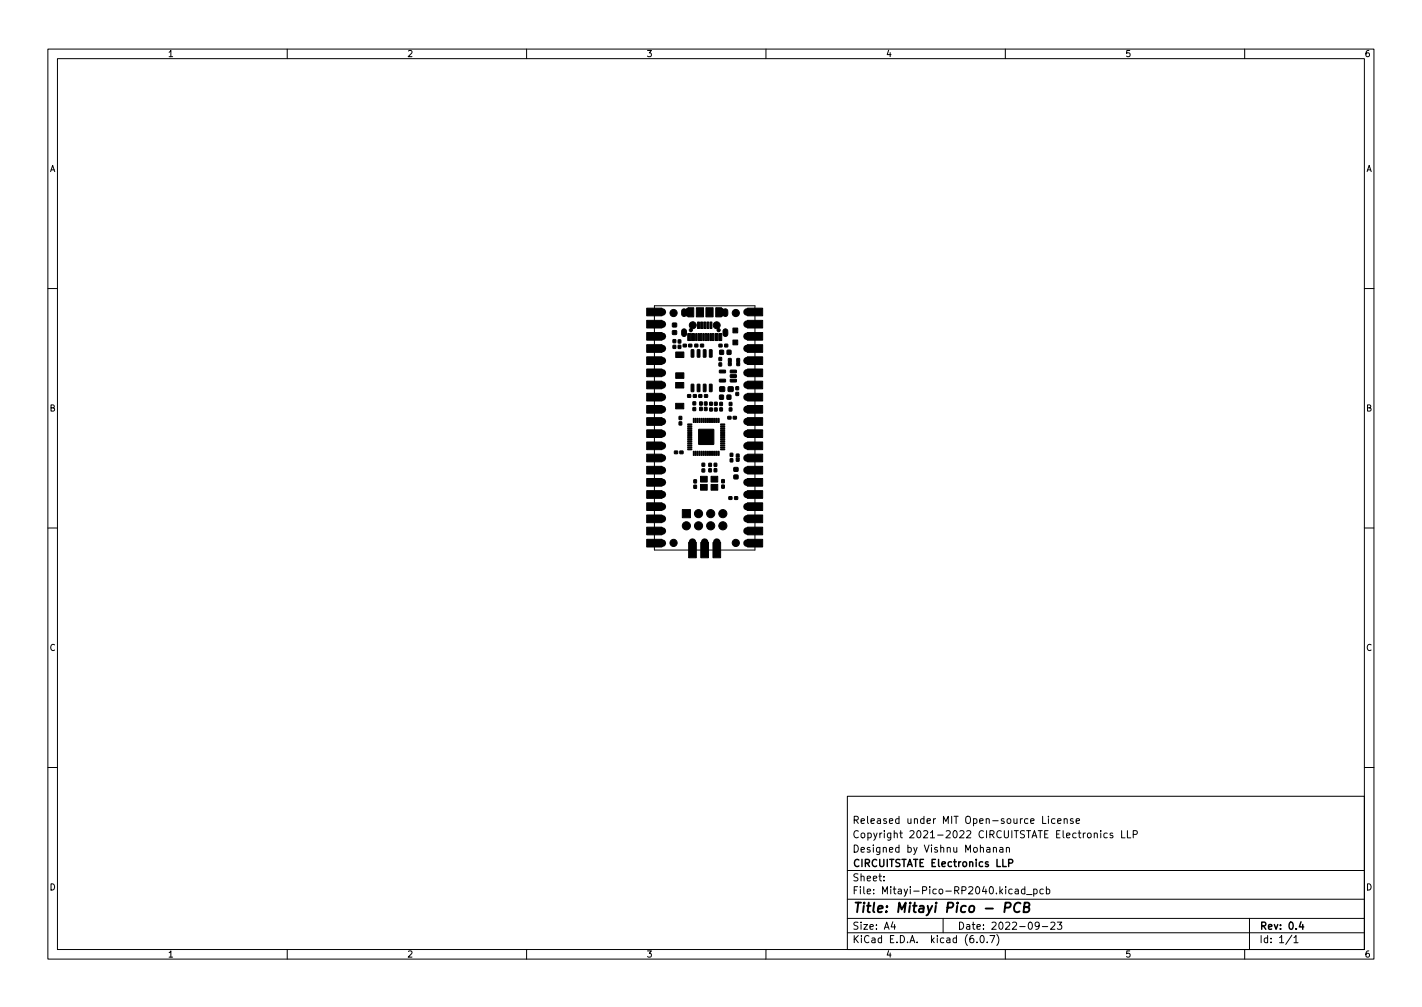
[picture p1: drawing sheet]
<svg xmlns="http://www.w3.org/2000/svg" width="297mm" height="210mm" viewBox="0 0 297 210" stroke-linecap="round" stroke-linejoin="round" font-family="sans-serif">
<defs><g id="words">
<text font-size="2.8" x="178" y="190.6">Title: Mitayi Pico - PCB</text>
<g font-size="2.1">
<text x="178" y="172">Released under MIT Open-source License</text>
<text x="178" y="178">Designed by Vishnu Mohanan</text>
<text x="178" y="175">Copyright 2021-2022 CIRCUITSTATE Electronics LLP</text>
<text x="178" y="184">Sheet:</text>
<text x="178" y="181">CIRCUITSTATE Electronics LLP</text>
<text x="178" y="186.7">File: Mitayi-Pico-RP2040.kicad_pcb</text>
<text x="178" y="196.9">KiCad E.D.A. kicad (6.0.7)</text>
<text x="178" y="194.1">Size: A4</text>
<text x="200" y="194.1">Date: 2022-09-23</text>
<text x="263" y="194.1">Rev: 0.4</text>
<text x="263" y="196.9">Id: 1/1</text>
</g>
<g font-size="1.8">
<text x="35" y="11.9">1</text>
<text x="85" y="11.9">2</text>
<text x="135" y="11.9">3</text>
<text x="185" y="11.9">4</text>
<text x="235" y="11.9">5</text>
<text x="285" y="11.9">6</text>
<text x="10.3" y="35.9">A</text>
<text x="285.3" y="35.9">A</text>
<text x="10.3" y="85.9">B</text>
<text x="285.3" y="85.9">B</text>
<text x="10.3" y="135.9">C</text>
<text x="285.3" y="135.9">C</text>
<text x="10.3" y="185.9">D</text>
<text x="285.3" y="185.9">D</text>
<text x="35" y="199.9">1</text>
<text x="85" y="199.9">2</text>
<text x="135" y="199.9">3</text>
<text x="185" y="199.9">4</text>
<text x="235" y="199.9">5</text>
<text x="285" y="199.9">6</text>
</g>
</g></defs>
<g fill="none" stroke="#000" stroke-width=".21">
<path d="M10 10.2h277v190.1h-277zM12 12.2h273v186.1h-273zM60 10.2v2M110 10.2v2M160 10.2v2M210 10.2v2M260 10.2v2M10 60.2h2M136.7 63.8h21v51h-21zM285 60.2h2M10 110.2h2M285 110.2h2"/>
<path d="M10 160.2h2M177 166.3h108v32h-108zM206.1 177h.6l.1 .9M206.8 177.3l-.5 .1-.2 .2 .2 .3h.5M207.5 177.1l.2-.2 .4 .1v.9M207.5 176.9v1M208.9 177h.5l.1 .9M209.5 177.3l-.5 .1-.2 .2 .2 .3h.5M210.2 177.1l.2-.2 .4 .1 .1 .9M210.2 176.9v1M217.8 170.4v1.5h.7M219 170.4v.2"/>
<path d="M219 170.9v1M220.4 171l-.5-.1-.3 .3 .2 .7h.6M220.9 171.4l.7-.1v-.3l-.5-.1-.2 .2 .1 .8h.6M222.3 171.1l.2-.2 .4 .1v.9M222.3 170.9v1M224.1 171l-.3-.1-.2 .2v.3l.5 .1v.4h-.5M224.8 171.4l.7-.1-.1-.3-.4-.1-.2 .2 .1 .8h.5M228.6 174.1l.2-.2 .3 .1 .1 .9M229.9 173.4v.2M229.9 173.9v1M231.3 174l-.4-.1-.3 .3 .1 .7h.6M232.4 174l-.3-.1-.2 .2v.3l.5 .1v.4h-.5"/>
<path d="M234.3 173.4v1.5h.7M235.5 173.4v1.5h.7M236.7 174.2l.7-.1 .2-.2-.1-.3-.8-.2v1.5M285 160.2h2M60 198.3v2M110 198.3v2M160 198.3v2M177 194.8h108M177 191.8h108M177 187.8h108M177 181.8h108M184.6 183.8v.1"/>
<path d="M184.6 183v.1M186.5 192.5l-.4 1h1M186.9 193v1M197 191.8v3M204.1 196.7v.1M204.9 195.4l.2-.1a.8 .8 0 0 1 .5 .8 .8 .8 0 0 1-.5 .7 1 1 0 0 1-.2-1.4zM206.2 196.7v.1M206.8 195.3h1l-.7 1.5M208.2 195.1a1.72 1.72 0 0 1 0 2.3M210 198.3v2M212.1 185.7h.5l.1 .9M212.7 186l-.5 .1-.2 .2 .2 .3h.5"/>
<path d="M214.1 185.7l-.5-.1-.2 .3 .1 .7h.6M214.1 185.1v1.5M214.4 186.8h1.2M215.9 185.7l.5-.1 .2 .3-.1 .7h-.6M215.9 185.6v1.5M217.1 193.2l-.3 .3-.4-.1-.2-.2 .2-.6 .4-.1 .2 .2a.99 .99 0 0 1-.4 1.3h-.2M217.7 193.5h1.2M217.9 185.7l-.4-.1-.3 .3 .2 .7h.5M218.6 185.7l.4-.1 .3 .3-.2 .7h-.5M218.6 185.1v1.5M219.5 192.7l.6-.2 .3 .5-1 1h1M220.9 192.5h.9l-.5 .6 .4 .1v.7l-.2 .1-.6-.1"/>
<path d="M260 198.3v2M261 191.8v6.5M269.9 195.3l-1.3 1.9M270.3 195.8l.4-.5v1.5M270.3 196.8h.8"/>
</g>
<path d="M210.7 180.2l.7-.1 .2-.2-.1-.3-.8-.2v1.5M271.8 192.5l-.4 1h.9M272.1 193v1" fill="none" stroke="#000" stroke-width=".3"/>
<path d="M209.9 189.5h.8l.3-.2a.51 .51 0 0 0-.2-.8h-.8l-.2 2M213.2 188.7a.88 .88 0 0 0-1-.1 .88 .88 0 0 0-.4 1 .69 .69 0 0 0 .3 .8 .69 .69 0 0 0 .9-.1M213.9 189.4h.7l.3-.2 .1-.4-.1-.2-.9-.1-.2 2h.8l.3-.2a.53 .53 0 0 0 0-.8l-.3-.1" fill="none" stroke="#000" stroke-width=".4"/>
<g fill="#000" stroke="#000" stroke-width=".21">
<path d="M135.1 64.3h3.2v1.6h-3.2zM135.1 66.9h3.2v1.6h-3.2zM135.1 69.4h3.2v1.6h-3.2zM135.1 72h3.2v1.6h-3.2zM135.1 74.5h3.2v1.6h-3.2zM135.1 77h3.2v1.6h-3.2zM140.5 69.1h.8v.7h-.8zM140.5 67.5h.8v.7h-.8zM140.6 72.1h.5v.6h-.5zM140.6 70.9h.5v.6h-.5zM141.2 73.5h1.7v1.1h-1.7zM141.2 77.8h1.7v1.2h-1.7z"/>
<path d="M141.7 72.1h.5v.6h-.5zM141.7 71h.5v.6h-.5zM142.7 71.9h.7v.5h-.7zM142.5 68.8a.5 .5 0 0 1 .6-.1 .5 .5 0 0 1 .3 .5v.6a.5 .5 0 0 1-.5 .5 .5 .5 0 0 1-.5-.5zM142.5 64.6a.5 .5 0 0 1 .6-.1 .5 .5 0 0 1 .3 .5v.6a.5 .5 0 0 1-.5 .5 .5 .5 0 0 1-.5-.5zM143.9 71.9h.6v.5h-.6zM143.7 69.7h.3v1.4h-.3zM144 69.7h.3v1.4h-.3zM144.4 73l.5 .1v1.5l-.5-.1zM144.5 69.7h.3v1.4h-.3zM143.7 64.3h1.2v1.9h-1.2zM144.8 69.7h.3v1.4h-.3z"/>
<path d="M145.3 69.7h.3v1.4h-.3zM145.7 73l.5 .1-.1 1.5-.5-.1zM145.1 71.9h.7v.5h-.7zM145.8 69.7h.3v1.4h-.3zM145.7 67.2h.4v1.4h-.4zM146.3 69.7h.3v1.4h-.3zM146.4 67.2h.4v1.4h-.4zM145.5 64.3h1.5v1.9h-1.5zM146.3 71.9h.7v.5h-.7zM146.9 73l.6 .1-.1 1.5-.5-.1zM146.8 69.7h.3v1.4h-.3zM147 67.2h.4v1.4h-.4z"/>
<path d="M147.3 69.7h.3v1.4h-.3zM147.7 67.2h.4v1.4h-.4zM147.8 69.7h.3v1.4h-.3zM148.2 73l.6 .1-.1 1.5-.5-.1zM148.3 69.7h.3v1.4h-.3zM148.3 67.2h.4v1.4h-.4zM147.5 64.3h1.5v1.9h-1.5zM148.8 69.7h.3v1.4h-.3zM149.4 69.7h.3v1.4h-.3zM149.7 69.7h.3v1.4h-.3zM150.2 71.9h.6v.5h-.6zM150.2 75.8h.5v.6h-.5z"/>
<path d="M150.2 74.6h.5v.7h-.5zM150.2 69.7h.3v1.4h-.3zM149.5 64.3h1.2v1.9h-1.2zM150.5 69.7h.3v1.4h-.3zM150.4 73.1h.7v.9h-.7zM151.4 71.9h.6v.5h-.6zM150.3 77.3h1.2l.1 .5-1.3 .1zM150.3 79.2h1.2l.1 .5-1.3 .1zM151.2 68.8a.5 .5 0 0 1 .5-.1 .5 .5 0 0 1 .3 .5v.6a.5 .5 0 0 1-.5 .5 .5 .5 0 0 1-.5-.5zM151.2 64.6a.5 .5 0 0 1 .5-.1 .5 .5 0 0 1 .3 .5v.6a.5 .5 0 0 1-.5 .5 .5 .5 0 0 1-.5-.5zM152.2 74.9h.5l.1 .6h-.7zM151.9 73.1h.8v.9h-.8z"/>
<path d="M152.1 75.7h.7l-.1 .6h-.5zM152.6 79.2h1.2v.5l-1.2 .1zM152.6 78.3l1.2-.1v.5l-1.2 .1zM152.6 77.3h1.2v.5l-1.2 .1zM153.9 74.9h.6v.6h-.6zM153.9 75.7h.6v.6h-.6zM153.1 71h1v1h-1zM153.1 68.5h1v1h-1zM156.1 64.3h3.2v1.6h-3.2zM156.1 66.9h3.2v1.6h-3.2zM156.1 69.4h3.2v1.6h-3.2zM156.1 72h3.2v1.6h-3.2z"/>
<path d="M156.1 74.5h3.2v1.6h-3.2zM156.1 77h3.2v1.6h-3.2zM156.1 79.6h3.2v1.6h-3.2zM135.1 79.6h3.2v1.6h-3.2zM135.1 82.1h3.2v1.6h-3.2zM135.1 84.7h3.2v1.6h-3.2zM135.1 87.2h3.2v1.6h-3.2zM135.1 89.7h3.2v1.6h-3.2zM135.1 92.3h3.2v1.6h-3.2zM135.1 94.8h3.2v1.6h-3.2zM135.1 97.4h3.2v1.6h-3.2zM140.9 94.2h.6v.5h-.6z"/>
<path d="M141.9 88.1h.5v.6h-.5zM141.9 86.9h.5v.7h-.5zM142 94.2h.7v.5h-.7zM141.1 84.2h1.7v1.2h-1.7zM141.1 79.9h1.7v1.1h-1.7zM143.7 88.5h.8v.2h-.8zM143.7 88.9h.8v.2h-.8zM143.7 89.3h.8v.2h-.8zM143.7 89.7h.8v.2h-.8zM143.7 90.1h.8v.2h-.8zM143.7 90.5h.8v.2h-.8zM143.7 90.9h.8v.2h-.8z"/>
<path d="M143.7 91.3h.8v.2h-.8zM143.7 91.7h.8v.2h-.8zM143.7 92.1h.8v.2h-.8zM143.7 92.5h.8v.2h-.8zM143.7 92.9h.8v.2h-.8zM143.7 93.3h.8v.2h-.8zM143.7 93.7h.8v.2h-.8zM143.6 82.4h.7v.6h-.7zM144.4 80.2l.5 .1v1.5l-.5-.1zM144.8 94.2l.2 .1v.8l-.2-.1zM144.8 87.4h.2v.8h-.2zM144.8 83.9h.5v.6h-.5z"/>
<path d="M144.8 85.1h.5v.6h-.5zM145.2 94.2l.2 .1v.8l-.2-.1zM145.2 87.4h.2v.8h-.2zM144.8 82.4h.7v.6h-.7zM145.6 94.2l.2 .1v.8l-.2-.1zM145.6 87.4h.2v.8h-.2zM145.7 80.2l.5 .1-.1 1.5-.5-.1zM146 89.7h3.1v3.1h-3.1zM146 94.2l.2 .1v.8l-.2-.1zM146 87.4h.2v.8h-.2zM146.2 85.1h.5v.6h-.5zM146.2 83.9h.5v.7h-.5z"/>
<path d="M146.4 94.2l.2 .1v.8l-.2-.1zM146.4 87.4h.2v.8h-.2zM146 82.4h.6v.6h-.6zM146.8 94.2l.2 .1v.8l-.2-.1zM146.8 87.4h.2v.8h-.2zM146.9 80.2l.6 .1-.1 1.5-.5-.1zM146.6 96.7h.6v.6h-.6zM146.6 97.9h.6v.6h-.6zM147.2 94.2l.2 .1v.8l-.2-.1zM147.2 87.4h.2v.8h-.2zM147.2 85.1h.5v.6h-.5zM147.2 83.9h.5v.7h-.5z"/>
<path d="M147.6 94.2l.2 .1v.8l-.2-.1zM147.6 87.4h.2v.8h-.2zM147.2 82.4h.6v.6h-.6zM148 94.2l.2 .1v.8l-.2-.1zM148 87.4h.2v.8h-.2zM148.1 97.9h.5v.6h-.5zM148.1 96.7h.5v.7h-.5zM148.2 80.2l.6 .1-.1 1.5-.5-.1zM148.4 94.2l.2 .1v.8l-.2-.1zM148.4 87.4h.2v.8h-.2zM148.3 84h.5v.6h-.5zM148.3 85.2h.5v.6h-.5z"/>
<path d="M148.8 94.2l.2 .1v.8l-.2-.1zM148.8 87.4h.2v.8h-.2zM149.2 94.2l.2 .1v.8l-.2-.1zM149.2 87.4h.2v.8h-.2zM149.2 96.7h.5v.7h-.5zM149.2 97.9h.5v.6h-.5zM149.6 94.2l.2 .1v.8l-.2-.1zM149.6 87.4h.2v.8h-.2zM149.3 84h.5v.6h-.5zM149.3 85.2h.5v.6h-.5zM150 94.2l.2 .1v.8l-.2-.1zM150 87.4h.2v.8h-.2z"/>
<path d="M150.3 82.5h.8v.8h-.8zM150.4 80.8h.9v.9h-.9zM150.4 85.2h.5v.6h-.5zM150.4 84h.5v.7h-.5zM150.5 93.7h.8l.1 .2h-.8zM150.5 93.3h.8l.1 .2h-.8zM150.5 92.9h.8l.1 .2h-.8zM150.5 92.5h.8l.1 .2h-.8zM150.5 92.1h.8l.1 .2h-.8zM150.5 91.7h.8l.1 .2h-.8zM150.5 91.3h.8l.1 .2h-.8zM150.5 90.9h.8l.1 .2h-.8z"/>
<path d="M150.5 90.5h.8l.1 .2h-.8zM150.5 90.1h.8l.1 .2h-.8zM150.5 89.7h.8l.1 .2h-.8zM150.5 89.3h.8l.1 .2h-.8zM150.5 88.9h.8l.1 .2h-.8zM150.5 88.5h.8l.1 .2h-.8zM151.9 82.5h.7v.8h-.7zM152 87h.7v.5h-.7zM152.1 80.8h1v.9h-1zM152.3 85.2h.6v.6h-.6zM152.3 84h.6v.7h-.6zM152.5 94.6h.6v.7h-.6z"/>
<path d="M152.5 95.8h.6v.6h-.6zM153.2 87h.6v.5h-.6zM153.3 97.6h.8v.8h-.8zM153.7 80.8h.6v.6h-.6zM153.7 81.9h.6v.7h-.6zM153.8 94.8h.6v.7h-.6zM153.8 95.7h.6v.6h-.6zM156.1 82.1h3.2v1.6h-3.2zM156.1 84.7h3.2v1.6h-3.2zM156.1 87.2h3.2v1.6h-3.2zM156.1 89.7h3.2v1.6h-3.2zM156.1 92.3h3.2v1.6h-3.2z"/>
<path d="M156.1 94.8h3.2v1.6h-3.2zM156.1 97.4h3.2v1.6h-3.2zM156.1 99.9h3.2v1.6h-3.2zM135.1 99.9h3.2v1.6h-3.2zM135.1 102.4h3.2v1.6h-3.2zM135.1 105h3.2v1.6h-3.2zM135.1 107.5h3.2v1.6h-3.2zM135.1 110.1h3.2v1.6h-3.2zM135.1 112.6h3.2v1.6h-3.2zM142.5 106.4h1.7v1.7h-1.7zM144.9 101.3h.6v.7h-.6zM144.9 100.2h.6v.6h-.6z"/>
<path d="M143.9 113.3h1.6v3.2h-1.6zM146.3 101.1h1.4v1.2h-1.4zM146.3 99.4h1.4v1.2h-1.4zM146.4 113.3h1.6v3.2h-1.6zM148.5 101.1h1.4v1.2h-1.4zM148.5 99.4h1.4v1.2h-1.4zM148.9 113.3h1.6v3.2h-1.6zM150.8 100.1h.5v.7h-.5zM150.8 101.3h.5v.6h-.5zM152.3 103.7h.6v.6h-.6zM153.3 99.2h.8v.8h-.8zM153.5 103.7h.6v.6h-.6z"/>
<path d="M156.1 102.4h3.2v1.6h-3.2zM156.1 105h3.2v1.6h-3.2zM156.1 107.5h3.2v1.6h-3.2zM156.1 110.1h3.2v1.6h-3.2zM156.1 112.6h3.2v1.6h-3.2z"/>
<circle cx="140.7" cy="65.4" r=".75"/>
<circle cx="144.3" cy="68.9" r=".33"/>
<circle cx="144.7" cy="67.9" r=".72"/>
<circle cx="149.7" cy="67.9" r=".72"/>
<circle cx="150.1" cy="68.9" r=".34"/>
<circle cx="153.7" cy="65.4" r=".75"/>
<circle cx="140.7" cy="113.4" r=".75"/>
<circle cx="143.4" cy="109.8" r=".85"/>
<circle cx="145.9" cy="107.2" r=".85"/>
<circle cx="145.9" cy="109.8" r=".85"/>
<circle cx="148.5" cy="107.2" r=".85"/>
<circle cx="148.5" cy="109.8" r=".85"/>
<circle cx="151" cy="107.2" r=".85"/>
<circle cx="151" cy="109.8" r=".85"/>
<circle cx="153.7" cy="113.4" r=".75"/>
</g>
<g fill="none" stroke="#000" stroke-width="1.6">
<path d="M138.2 65.1h.1M138.2 67.7h.1M138.2 70.2h.1M138.2 72.8h.1M138.2 75.3h.1M138.2 77.8h.1M156 65.1h.2M156 67.7h.2M156 70.2h.2M156 72.8h.2M156 75.3h.2M156 77.8h.2"/>
<path d="M138.2 80.4h.1M138.2 82.9h.1M138.2 85.5h.1M138.2 88h.1M138.2 90.5h.1M138.2 93.1h.1M138.2 95.6h.1M138.2 98.2h.1M156 80.4h.2M156 82.9h.2M156 85.5h.2M156 88h.2"/>
<path d="M156 90.5h.2M156 93.1h.2M156 95.6h.2M156 98.2h.2M138.2 100.7h.1M138.2 103.2h.1M138.2 105.8h.1M138.2 108.3h.1M138.2 110.9h.1M138.2 113.4h.1M144.6 113.2v.1M147.2 113.2v.1"/>
<path d="M149.7 113.2v.1M156 100.7h.2M156 103.2h.2M156 105.8h.2M156 108.3h.2M156 110.9h.2M156 113.4h.2"/>
</g>
<path d="M143.7 64.9v.7M150.7 64.9v.7" fill="none" stroke="#000" stroke-width="1.2"/>
<use href="#words"/>
</svg>
